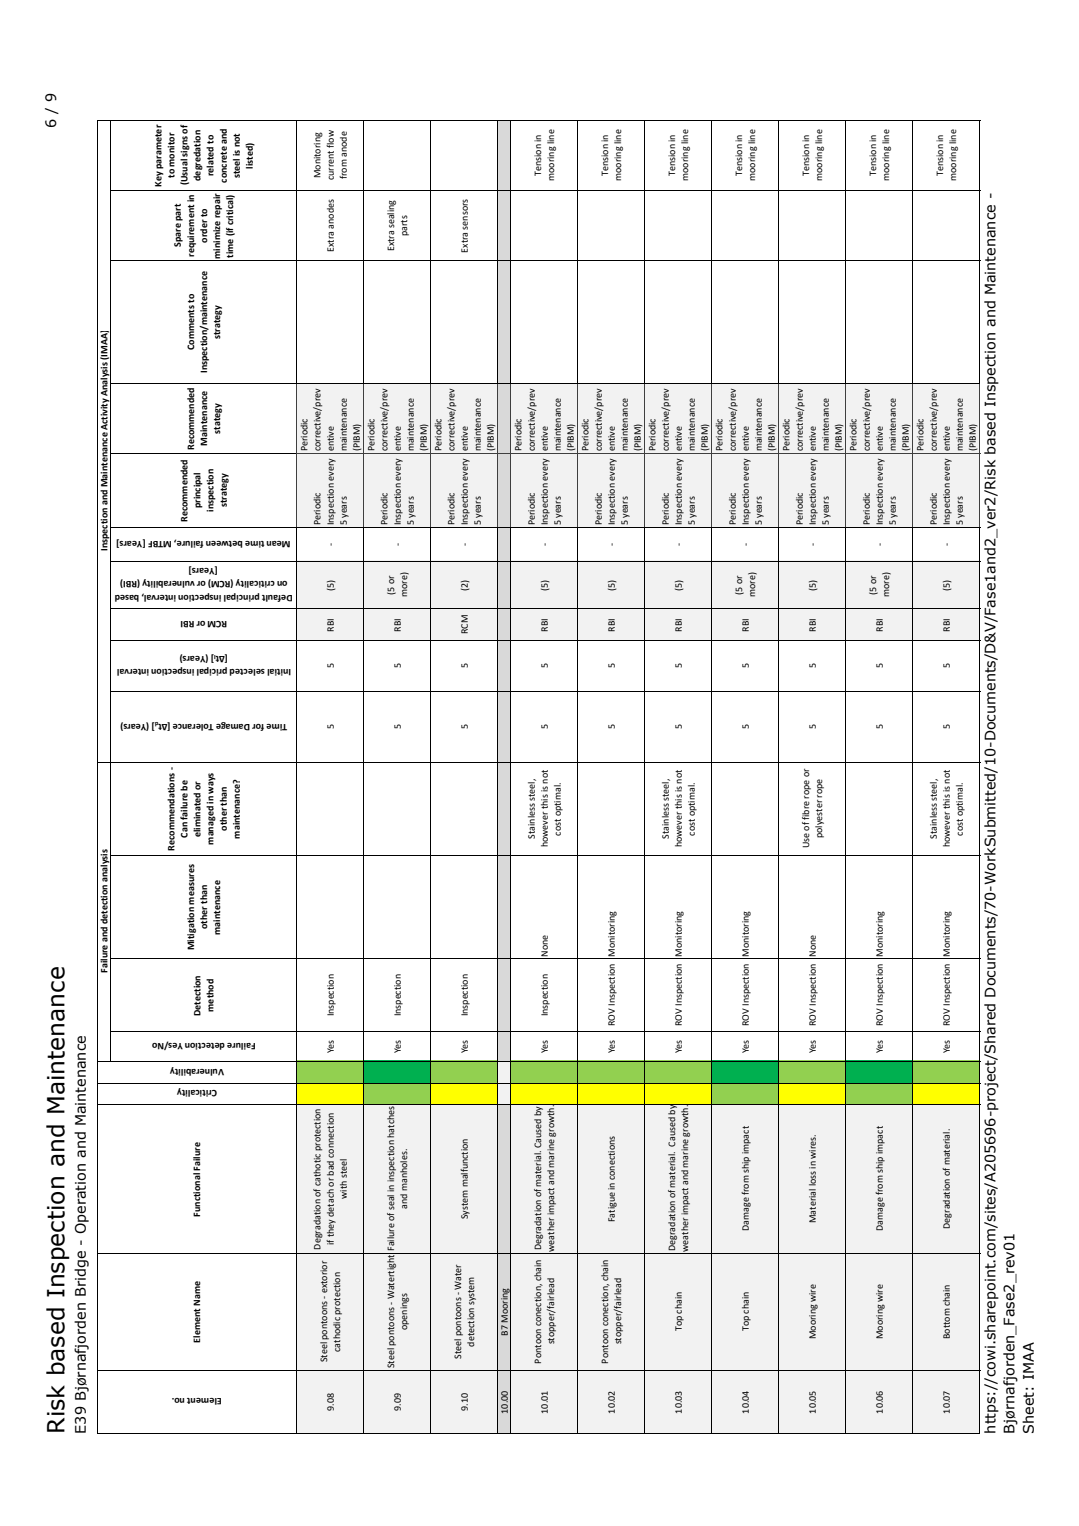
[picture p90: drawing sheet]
<svg xmlns="http://www.w3.org/2000/svg" width="210mm" height="297mm" viewBox="0 0 210 297" stroke-linecap="round" stroke-linejoin="round" font-family="sans-serif">
<defs><g id="words">
<text font-size="4.6" x="12.5" y="279.1" transform="rotate(-90 12.5 279.1)">Risk based Inspection and Maintenance</text>
<g font-size="2.8">
<text x="10.9" y="25" transform="rotate(-90 10.9 25)">6 / 9</text>
<text x="16.7" y="279.1" transform="rotate(-90 16.7 279.1)">E39 Bjørnafjorden Bridge - Operation and Maintenance</text>
<text x="193.7" y="279.1" transform="rotate(-90 193.7 279.1)">https://cowi.sharepoint.com/sites/A205696-project/Shared Documents/70-WorkSubmitted/10-Documents/D&amp;V/Fase1and2_ver2/Risk based Inspection and Maintenance -</text>
<text x="197.4" y="279.1" transform="rotate(-90 197.4 279.1)">Bjørnafjorden_Fase2_rev01</text>
<text x="201.2" y="279.1" transform="rotate(-90 201.2 279.1)">Sheet: IMAA</text>
</g>
<g font-size="1.9">
<text x="34" y="34.6" transform="rotate(-90 34 34.6)">to monitor</text>
<text x="39" y="35.2" transform="rotate(-90 39 35.2)">degredation</text>
<text x="41.6" y="34.3" transform="rotate(-90 41.6 34.3)">related to</text>
<text x="44.1" y="35.5" transform="rotate(-90 44.1 35.5)">concrete and</text>
<text x="46.7" y="34.7" transform="rotate(-90 46.7 34.7)">steel is not</text>
<text x="49.2" y="32.8" transform="rotate(-90 49.2 32.8)">listed)</text>
<text x="62.4" y="34.7" transform="rotate(-90 62.4 34.7)">Monitoring</text>
<text x="64.9" y="35.1" transform="rotate(-90 64.9 35.1)">current flow</text>
<text x="67.5" y="34.9" transform="rotate(-90 67.5 34.9)">from anode</text>
<text x="105.3" y="34.3" transform="rotate(-90 105.3 34.3)">Tension in</text>
<text x="107.9" y="35.2" transform="rotate(-90 107.9 35.2)">mooring line</text>
<text x="118.4" y="34.3" transform="rotate(-90 118.4 34.3)">Tension in</text>
<text x="120.9" y="35.2" transform="rotate(-90 120.9 35.2)">mooring line</text>
<text x="131.4" y="34.3" transform="rotate(-90 131.4 34.3)">Tension in</text>
<text x="133.9" y="35.2" transform="rotate(-90 133.9 35.2)">mooring line</text>
<text x="144.4" y="34.3" transform="rotate(-90 144.4 34.3)">Tension in</text>
<text x="147" y="35.2" transform="rotate(-90 147 35.2)">mooring line</text>
<text x="157.5" y="34.3" transform="rotate(-90 157.5 34.3)">Tension in</text>
<text x="160" y="35.2" transform="rotate(-90 160 35.2)">mooring line</text>
<text x="170.5" y="34.3" transform="rotate(-90 170.5 34.3)">Tension in</text>
<text x="173.1" y="35.2" transform="rotate(-90 173.1 35.2)">mooring line</text>
<text x="183.6" y="34.3" transform="rotate(-90 183.6 34.3)">Tension in</text>
<text x="186.1" y="35.2" transform="rotate(-90 186.1 35.2)">mooring line</text>
<text x="31.4" y="36.3" transform="rotate(-90 31.4 36.3)">Key parameter</text>
<text x="36.5" y="36.1" transform="rotate(-90 36.5 36.1)">(Usual signs of</text>
<text x="40.3" y="47.2" transform="rotate(-90 40.3 47.2)">order to</text>
<text x="79.2" y="46" transform="rotate(-90 79.2 46)">parts</text>
<text x="35.2" y="48.1" transform="rotate(-90 35.2 48.1)">Spare part</text>
<text x="37.8" y="50" transform="rotate(-90 37.8 50)">requirement in</text>
<text x="42.8" y="50.4" transform="rotate(-90 42.8 50.4)">minimize repair</text>
<text x="45.4" y="50.2" transform="rotate(-90 45.4 50.2)">time (if critical)</text>
<text x="64.9" y="49" transform="rotate(-90 64.9 49)">Extra anodes</text>
<text x="76.7" y="48.9" transform="rotate(-90 76.7 48.9)">Extra sealing</text>
<text x="91" y="49.2" transform="rotate(-90 91 49.2)">Extra sensors</text>
<text x="37.8" y="68.1" transform="rotate(-90 37.8 68.1)">Comments to</text>
<text x="42.8" y="66" transform="rotate(-90 42.8 66)">strategy</text>
<text x="40.3" y="72.6" transform="rotate(-90 40.3 72.6)">Inspection/maintenance</text>
<text x="37.8" y="87.6" transform="rotate(-90 37.8 87.6)">Recommended</text>
<text x="40.3" y="86.8" transform="rotate(-90 40.3 86.8)">Maintenance</text>
<text x="42.8" y="84.4" transform="rotate(-90 42.8 84.4)">stategy</text>
<text x="59.9" y="87.9" transform="rotate(-90 59.9 87.9)">Periodic</text>
<text x="62.4" y="87.9" transform="rotate(-90 62.4 87.9)">corrective/prev</text>
<text x="64.9" y="87.9" transform="rotate(-90 64.9 87.9)">entive</text>
<text x="67.5" y="87.9" transform="rotate(-90 67.5 87.9)">maintenance</text>
<text x="70" y="87.9" transform="rotate(-90 70 87.9)">(PIBM)</text>
<text x="72.9" y="87.9" transform="rotate(-90 72.9 87.9)">Periodic</text>
<text x="75.4" y="87.9" transform="rotate(-90 75.4 87.9)">corrective/prev</text>
<text x="78" y="87.9" transform="rotate(-90 78 87.9)">entive</text>
<text x="80.5" y="87.9" transform="rotate(-90 80.5 87.9)">maintenance</text>
<text x="83.1" y="87.9" transform="rotate(-90 83.1 87.9)">(PIBM)</text>
<text x="85.9" y="87.9" transform="rotate(-90 85.9 87.9)">Periodic</text>
<text x="88.5" y="87.9" transform="rotate(-90 88.5 87.9)">corrective/prev</text>
<text x="91" y="87.9" transform="rotate(-90 91 87.9)">entive</text>
<text x="93.6" y="87.9" transform="rotate(-90 93.6 87.9)">maintenance</text>
<text x="96.1" y="87.9" transform="rotate(-90 96.1 87.9)">(PIBM)</text>
<text x="101.5" y="87.9" transform="rotate(-90 101.5 87.9)">Periodic</text>
<text x="104.1" y="87.9" transform="rotate(-90 104.1 87.9)">corrective/prev</text>
<text x="106.6" y="87.9" transform="rotate(-90 106.6 87.9)">entive</text>
<text x="109.1" y="87.9" transform="rotate(-90 109.1 87.9)">maintenance</text>
<text x="111.7" y="87.9" transform="rotate(-90 111.7 87.9)">(PIBM)</text>
<text x="114.6" y="87.9" transform="rotate(-90 114.6 87.9)">Periodic</text>
<text x="117.1" y="87.9" transform="rotate(-90 117.1 87.9)">corrective/prev</text>
<text x="119.6" y="87.9" transform="rotate(-90 119.6 87.9)">entive</text>
<text x="122.2" y="87.9" transform="rotate(-90 122.2 87.9)">maintenance</text>
<text x="124.7" y="87.9" transform="rotate(-90 124.7 87.9)">(PIBM)</text>
<text x="127.6" y="87.9" transform="rotate(-90 127.6 87.9)">Periodic</text>
<text x="130.1" y="87.9" transform="rotate(-90 130.1 87.9)">corrective/prev</text>
<text x="132.7" y="87.9" transform="rotate(-90 132.7 87.9)">entive</text>
<text x="135.2" y="87.9" transform="rotate(-90 135.2 87.9)">maintenance</text>
<text x="137.8" y="87.9" transform="rotate(-90 137.8 87.9)">(PIBM)</text>
<text x="140.6" y="87.9" transform="rotate(-90 140.6 87.9)">Periodic</text>
<text x="143.2" y="87.9" transform="rotate(-90 143.2 87.9)">corrective/prev</text>
<text x="145.7" y="87.9" transform="rotate(-90 145.7 87.9)">entive</text>
<text x="148.3" y="87.9" transform="rotate(-90 148.3 87.9)">maintenance</text>
<text x="150.8" y="87.9" transform="rotate(-90 150.8 87.9)">(PIBM)</text>
<text x="153.7" y="87.9" transform="rotate(-90 153.7 87.9)">Periodic</text>
<text x="156.2" y="87.9" transform="rotate(-90 156.2 87.9)">corrective/prev</text>
<text x="158.8" y="87.9" transform="rotate(-90 158.8 87.9)">entive</text>
<text x="161.3" y="87.9" transform="rotate(-90 161.3 87.9)">maintenance</text>
<text x="163.8" y="87.9" transform="rotate(-90 163.8 87.9)">(PIBM)</text>
<text x="166.7" y="87.9" transform="rotate(-90 166.7 87.9)">Periodic</text>
<text x="169.2" y="87.9" transform="rotate(-90 169.2 87.9)">corrective/prev</text>
<text x="171.8" y="87.9" transform="rotate(-90 171.8 87.9)">entive</text>
<text x="174.3" y="87.9" transform="rotate(-90 174.3 87.9)">maintenance</text>
<text x="176.9" y="87.9" transform="rotate(-90 176.9 87.9)">(PIBM)</text>
<text x="179.7" y="87.9" transform="rotate(-90 179.7 87.9)">Periodic</text>
<text x="182.3" y="87.9" transform="rotate(-90 182.3 87.9)">corrective/prev</text>
<text x="184.8" y="87.9" transform="rotate(-90 184.8 87.9)">entive</text>
<text x="187.4" y="87.9" transform="rotate(-90 187.4 87.9)">maintenance</text>
<text x="189.9" y="87.9" transform="rotate(-90 189.9 87.9)">(PIBM)</text>
<text x="36.5" y="101.6" transform="rotate(-90 36.5 101.6)">Recommended</text>
<text x="39" y="99" transform="rotate(-90 39 99)">principal</text>
<text x="41.6" y="99.6" transform="rotate(-90 41.6 99.6)">inspection</text>
<text x="44.1" y="98.7" transform="rotate(-90 44.1 98.7)">strategy</text>
<text x="20.9" y="107.3" transform="rotate(-90 20.9 107.3)">Inspection and Maintenance Activity Analysis (IMAA)</text>
<text x="56.6" y="105.2" transform="rotate(-180 56.6 105.2)">Mean time between failure, MTBF [Years]</text>
<text x="62.4" y="102.3" transform="rotate(-90 62.4 102.3)">Periodic</text>
<text x="64.9" y="106.2" transform="rotate(-90 64.9 106.2)">-</text>
<text x="64.9" y="102.3" transform="rotate(-90 64.9 102.3)">Inspection every</text>
<text x="67.5" y="102.3" transform="rotate(-90 67.5 102.3)">5 years</text>
<text x="75.4" y="102.3" transform="rotate(-90 75.4 102.3)">Periodic</text>
<text x="78" y="106.2" transform="rotate(-90 78 106.2)">-</text>
<text x="78" y="102.3" transform="rotate(-90 78 102.3)">Inspection every</text>
<text x="80.5" y="102.3" transform="rotate(-90 80.5 102.3)">5 years</text>
<text x="88.5" y="102.3" transform="rotate(-90 88.5 102.3)">Periodic</text>
<text x="91" y="106.2" transform="rotate(-90 91 106.2)">-</text>
<text x="91" y="102.3" transform="rotate(-90 91 102.3)">Inspection every</text>
<text x="93.6" y="102.3" transform="rotate(-90 93.6 102.3)">5 years</text>
<text x="104.1" y="102.3" transform="rotate(-90 104.1 102.3)">Periodic</text>
<text x="106.6" y="106.2" transform="rotate(-90 106.6 106.2)">-</text>
<text x="106.6" y="102.3" transform="rotate(-90 106.6 102.3)">Inspection every</text>
<text x="109.1" y="102.3" transform="rotate(-90 109.1 102.3)">5 years</text>
<text x="117.1" y="102.3" transform="rotate(-90 117.1 102.3)">Periodic</text>
<text x="119.6" y="106.2" transform="rotate(-90 119.6 106.2)">-</text>
<text x="119.6" y="102.3" transform="rotate(-90 119.6 102.3)">Inspection every</text>
<text x="122.2" y="102.3" transform="rotate(-90 122.2 102.3)">5 years</text>
<text x="130.1" y="102.3" transform="rotate(-90 130.1 102.3)">Periodic</text>
<text x="132.7" y="106.2" transform="rotate(-90 132.7 106.2)">-</text>
<text x="132.7" y="102.3" transform="rotate(-90 132.7 102.3)">Inspection every</text>
<text x="135.2" y="102.3" transform="rotate(-90 135.2 102.3)">5 years</text>
<text x="143.2" y="102.3" transform="rotate(-90 143.2 102.3)">Periodic</text>
<text x="145.7" y="106.2" transform="rotate(-90 145.7 106.2)">-</text>
<text x="145.7" y="102.3" transform="rotate(-90 145.7 102.3)">Inspection every</text>
<text x="148.3" y="102.3" transform="rotate(-90 148.3 102.3)">5 years</text>
<text x="156.2" y="102.3" transform="rotate(-90 156.2 102.3)">Periodic</text>
<text x="158.8" y="106.2" transform="rotate(-90 158.8 106.2)">-</text>
<text x="158.8" y="102.3" transform="rotate(-90 158.8 102.3)">Inspection every</text>
<text x="161.3" y="102.3" transform="rotate(-90 161.3 102.3)">5 years</text>
<text x="169.2" y="102.3" transform="rotate(-90 169.2 102.3)">Periodic</text>
<text x="171.8" y="106.2" transform="rotate(-90 171.8 106.2)">-</text>
<text x="171.8" y="102.3" transform="rotate(-90 171.8 102.3)">Inspection every</text>
<text x="174.3" y="102.3" transform="rotate(-90 174.3 102.3)">5 years</text>
<text x="182.3" y="102.3" transform="rotate(-90 182.3 102.3)">Periodic</text>
<text x="184.8" y="106.2" transform="rotate(-90 184.8 106.2)">-</text>
<text x="184.8" y="102.3" transform="rotate(-90 184.8 102.3)">Inspection every</text>
<text x="187.4" y="102.3" transform="rotate(-90 187.4 102.3)">5 years</text>
<text x="42.4" y="110.6" transform="rotate(-180 42.4 110.6)">[Years]</text>
<text x="56" y="113.2" transform="rotate(-180 56 113.2)">on criticality (RCM) or vulnerability (RBI)</text>
<text x="57" y="115.7" transform="rotate(-180 57 115.7)">Default principal inspection interval, based</text>
<text x="64.9" y="115" transform="rotate(-90 64.9 115)">(5)</text>
<text x="76.7" y="115.7" transform="rotate(-90 76.7 115.7)">(5 or</text>
<text x="79.2" y="116.2" transform="rotate(-90 79.2 116.2)">more)</text>
<text x="91" y="115" transform="rotate(-90 91 115)">(2)</text>
<text x="106.6" y="115" transform="rotate(-90 106.6 115)">(5)</text>
<text x="119.6" y="115" transform="rotate(-90 119.6 115)">(5)</text>
<text x="132.7" y="115" transform="rotate(-90 132.7 115)">(5)</text>
<text x="144.4" y="115.7" transform="rotate(-90 144.4 115.7)">(5 or</text>
<text x="147" y="116.2" transform="rotate(-90 147 116.2)">more)</text>
<text x="158.8" y="115" transform="rotate(-90 158.8 115)">(5)</text>
<text x="170.5" y="115.7" transform="rotate(-90 170.5 115.7)">(5 or</text>
<text x="173.1" y="116.2" transform="rotate(-90 173.1 116.2)">more)</text>
<text x="184.8" y="115" transform="rotate(-90 184.8 115)">(5)</text>
<text x="44.2" y="120.9" transform="rotate(-180 44.2 120.9)">RCM or RBI</text>
<text x="64.9" y="122.9" transform="rotate(-90 64.9 122.9)">RBI</text>
<text x="78" y="122.9" transform="rotate(-90 78 122.9)">RBI</text>
<text x="91" y="123.4" transform="rotate(-90 91 123.4)">RCM</text>
<text x="106.6" y="122.9" transform="rotate(-90 106.6 122.9)">RBI</text>
<text x="119.6" y="122.9" transform="rotate(-90 119.6 122.9)">RBI</text>
<text x="132.7" y="122.9" transform="rotate(-90 132.7 122.9)">RBI</text>
<text x="145.7" y="122.9" transform="rotate(-90 145.7 122.9)">RBI</text>
<text x="158.8" y="122.9" transform="rotate(-90 158.8 122.9)">RBI</text>
<text x="171.8" y="122.9" transform="rotate(-90 171.8 122.9)">RBI</text>
<text x="184.8" y="122.9" transform="rotate(-90 184.8 122.9)">RBI</text>
<text x="44.4" y="127.8" transform="rotate(-180 44.4 127.8)">[∆t ] (Years)</text>
<text x="56.6" y="130.3" transform="rotate(-180 56.6 130.3)">Initial selected pricipal inspection interval</text>
<text x="64.9" y="130.1" transform="rotate(-90 64.9 130.1)">5</text>
<text x="78" y="130.1" transform="rotate(-90 78 130.1)">5</text>
<text x="91" y="130.1" transform="rotate(-90 91 130.1)">5</text>
<text x="106.6" y="130.1" transform="rotate(-90 106.6 130.1)">5</text>
<text x="119.6" y="130.1" transform="rotate(-90 119.6 130.1)">5</text>
<text x="132.7" y="130.1" transform="rotate(-90 132.7 130.1)">5</text>
<text x="145.7" y="130.1" transform="rotate(-90 145.7 130.1)">5</text>
<text x="158.8" y="130.1" transform="rotate(-90 158.8 130.1)">5</text>
<text x="171.8" y="130.1" transform="rotate(-90 171.8 130.1)">5</text>
<text x="184.8" y="130.1" transform="rotate(-90 184.8 130.1)">5</text>
<text x="55.9" y="140.9" transform="rotate(-180 55.9 140.9)">Time for Damage Tolerance [∆t ] (Years)</text>
<text x="64.9" y="142" transform="rotate(-90 64.9 142)">5</text>
<text x="78" y="142" transform="rotate(-90 78 142)">5</text>
<text x="91" y="142" transform="rotate(-90 91 142)">5</text>
<text x="106.6" y="142" transform="rotate(-90 106.6 142)">5</text>
<text x="119.6" y="142" transform="rotate(-90 119.6 142)">5</text>
<text x="132.7" y="142" transform="rotate(-90 132.7 142)">5</text>
<text x="145.7" y="142" transform="rotate(-90 145.7 142)">5</text>
<text x="158.8" y="142" transform="rotate(-90 158.8 142)">5</text>
<text x="171.8" y="142" transform="rotate(-90 171.8 142)">5</text>
<text x="184.8" y="142" transform="rotate(-90 184.8 142)">5</text>
<text x="44.1" y="161.7" transform="rotate(-90 44.1 161.7)">other than</text>
<text x="34" y="165.6" transform="rotate(-90 34 165.6)">Recommendations -</text>
<text x="36.5" y="163.1" transform="rotate(-90 36.5 163.1)">Can failure be</text>
<text x="39" y="163" transform="rotate(-90 39 163)">eliminated or</text>
<text x="41.6" y="164.4" transform="rotate(-90 41.6 164.4)">managed in ways</text>
<text x="46.7" y="163.2" transform="rotate(-90 46.7 163.2)">maintenance?</text>
<text x="104.1" y="163.2" transform="rotate(-90 104.1 163.2)">Stainless steel,</text>
<text x="106.6" y="164.9" transform="rotate(-90 106.6 164.9)">however this is not</text>
<text x="109.1" y="162.6" transform="rotate(-90 109.1 162.6)">cost optimal.</text>
<text x="130.1" y="163.2" transform="rotate(-90 130.1 163.2)">Stainless steel,</text>
<text x="132.7" y="164.9" transform="rotate(-90 132.7 164.9)">however this is not</text>
<text x="135.2" y="162.6" transform="rotate(-90 135.2 162.6)">cost optimal.</text>
<text x="157.5" y="165.1" transform="rotate(-90 157.5 165.1)">Use of fibre rope or</text>
<text x="160" y="163.1" transform="rotate(-90 160 163.1)">polyester rope</text>
<text x="182.3" y="163.2" transform="rotate(-90 182.3 163.2)">Stainless steel,</text>
<text x="184.8" y="164.9" transform="rotate(-90 184.8 164.9)">however this is not</text>
<text x="187.4" y="162.6" transform="rotate(-90 187.4 162.6)">cost optimal.</text>
<text x="37.8" y="185" transform="rotate(-90 37.8 185)">Mitigation measures</text>
<text x="40.3" y="180.8" transform="rotate(-90 40.3 180.8)">other than</text>
<text x="42.8" y="181.9" transform="rotate(-90 42.8 181.9)">maintenance</text>
<text x="20.9" y="189.4" transform="rotate(-90 20.9 189.4)">Failure and detection analysis</text>
<text x="106.6" y="186.3" transform="rotate(-90 106.6 186.3)">None</text>
<text x="39" y="197.8" transform="rotate(-90 39 197.8)">Detection</text>
<text x="41.6" y="196.9" transform="rotate(-90 41.6 196.9)">method</text>
<text x="64.9" y="197.9" transform="rotate(-90 64.9 197.9)">Inspection</text>
<text x="78" y="197.9" transform="rotate(-90 78 197.9)">Inspection</text>
<text x="91" y="197.9" transform="rotate(-90 91 197.9)">Inspection</text>
<text x="106.6" y="197.9" transform="rotate(-90 106.6 197.9)">Inspection</text>
<text x="49.8" y="203" transform="rotate(-180 49.8 203)">Failure detection Yes/No</text>
<text x="119.6" y="199.7" transform="rotate(-90 119.6 199.7)">ROV Inspection Monitoring</text>
<text x="132.7" y="199.7" transform="rotate(-90 132.7 199.7)">ROV Inspection Monitoring</text>
<text x="145.7" y="199.7" transform="rotate(-90 145.7 199.7)">ROV Inspection Monitoring</text>
<text x="158.8" y="199.7" transform="rotate(-90 158.8 199.7)">ROV Inspection None</text>
<text x="171.8" y="199.7" transform="rotate(-90 171.8 199.7)">ROV Inspection Monitoring</text>
<text x="184.8" y="199.7" transform="rotate(-90 184.8 199.7)">ROV Inspection Monitoring</text>
<text x="43.6" y="208" transform="rotate(-180 43.6 208)">Vulnerability</text>
<text x="64.9" y="205.1" transform="rotate(-90 64.9 205.1)">Yes</text>
<text x="78" y="205.1" transform="rotate(-90 78 205.1)">Yes</text>
<text x="91" y="205.1" transform="rotate(-90 91 205.1)">Yes</text>
<text x="106.6" y="205.1" transform="rotate(-90 106.6 205.1)">Yes</text>
<text x="119.6" y="205.1" transform="rotate(-90 119.6 205.1)">Yes</text>
<text x="132.7" y="205.1" transform="rotate(-90 132.7 205.1)">Yes</text>
<text x="145.7" y="205.1" transform="rotate(-90 145.7 205.1)">Yes</text>
<text x="158.8" y="205.1" transform="rotate(-90 158.8 205.1)">Yes</text>
<text x="171.8" y="205.1" transform="rotate(-90 171.8 205.1)">Yes</text>
<text x="184.8" y="205.1" transform="rotate(-90 184.8 205.1)">Yes</text>
<text x="42.2" y="212.2" transform="rotate(-180 42.2 212.2)">Criticality</text>
<text x="67.5" y="233.3" transform="rotate(-90 67.5 233.3)">with steel</text>
<text x="38.9" y="236.8" transform="rotate(-90 38.9 236.8)">Functional Failure</text>
<text x="79.2" y="235.3" transform="rotate(-90 79.2 235.3)">and manholes.</text>
<text x="91" y="237.3" transform="rotate(-90 91 237.3)">System malfunction</text>
<text x="119.6" y="237.9" transform="rotate(-90 119.6 237.9)">Fatigue in conections</text>
<text x="145.7" y="239.6" transform="rotate(-90 145.7 239.6)">Damage from ship impact</text>
<text x="158.8" y="238.1" transform="rotate(-90 158.8 238.1)">Material loss in wires.</text>
<text x="171.8" y="239.6" transform="rotate(-90 171.8 239.6)">Damage from ship impact</text>
<text x="184.8" y="239.2" transform="rotate(-90 184.8 239.2)">Degradation of material.</text>
<text x="62.4" y="243.2" transform="rotate(-90 62.4 243.2)">Degradation of cathotic protection</text>
<text x="64.9" y="242.3" transform="rotate(-90 64.9 242.3)">if they detach or bad connection</text>
<text x="76.7" y="243.5" transform="rotate(-90 76.7 243.5)">Failure of seal in inspection hatches</text>
<text x="105.3" y="243.3" transform="rotate(-90 105.3 243.3)">Degradation of material. Caused by</text>
<text x="107.9" y="243.7" transform="rotate(-90 107.9 243.7)">weather impact and marine growth.</text>
<text x="131.4" y="243.5" transform="rotate(-90 131.4 243.5)">Degradation of material. Caused by</text>
<text x="133.9" y="243.7" transform="rotate(-90 133.9 243.7)">weather impact and marine growth.</text>
<text x="38.9" y="261.4" transform="rotate(-90 38.9 261.4)">Element Name</text>
<text x="66.2" y="263.1" transform="rotate(-90 66.2 263.1)">cathodic protection</text>
<text x="79.2" y="258.9" transform="rotate(-90 79.2 258.9)">openings</text>
<text x="92.3" y="262.1" transform="rotate(-90 92.3 262.1)">detection system</text>
<text x="98.8" y="260" transform="rotate(-90 98.8 260)">B7 Mooring</text>
<text x="107.9" y="261.7" transform="rotate(-90 107.9 261.7)">stopper/fairlead</text>
<text x="120.9" y="261.7" transform="rotate(-90 120.9 261.7)">stopper/fairlead</text>
<text x="132.7" y="259.2" transform="rotate(-90 132.7 259.2)">Top chain</text>
<text x="145.7" y="259.2" transform="rotate(-90 145.7 259.2)">Top chain</text>
<text x="158.8" y="260.7" transform="rotate(-90 158.8 260.7)">Mooring wire</text>
<text x="171.8" y="260.7" transform="rotate(-90 171.8 260.7)">Mooring wire</text>
<text x="184.8" y="260.7" transform="rotate(-90 184.8 260.7)">Bottom chain</text>
<text x="63.7" y="265.2" transform="rotate(-90 63.7 265.2)">Steel pontoons - extorior</text>
<text x="76.7" y="266.4" transform="rotate(-90 76.7 266.4)">Steel pontoons - Watertight</text>
<text x="89.7" y="264.5" transform="rotate(-90 89.7 264.5)">Steel pontoons - Water</text>
<text x="105.3" y="265.4" transform="rotate(-90 105.3 265.4)">Pontoon conection, chain</text>
<text x="118.4" y="265.4" transform="rotate(-90 118.4 265.4)">Pontoon conection, chain</text>
<text x="43.2" y="272.2" transform="rotate(-180 43.2 272.2)">Element no.</text>
<text x="64.9" y="274.6" transform="rotate(-90 64.9 274.6)">9.08</text>
<text x="78" y="274.6" transform="rotate(-90 78 274.6)">9.09</text>
<text x="91" y="274.6" transform="rotate(-90 91 274.6)">9.10</text>
<text x="98.8" y="275.2" transform="rotate(-90 98.8 275.2)">10.00</text>
<text x="106.6" y="275.2" transform="rotate(-90 106.6 275.2)">10.01</text>
<text x="119.6" y="275.2" transform="rotate(-90 119.6 275.2)">10.02</text>
<text x="132.7" y="275.2" transform="rotate(-90 132.7 275.2)">10.03</text>
<text x="145.7" y="275.2" transform="rotate(-90 145.7 275.2)">10.04</text>
<text x="158.8" y="275.2" transform="rotate(-90 158.8 275.2)">10.05</text>
<text x="171.8" y="275.2" transform="rotate(-90 171.8 275.2)">10.06</text>
<text x="184.8" y="275.2" transform="rotate(-90 184.8 275.2)">10.07</text>
</g>
<g font-size="1.3">
<text x="42" y="127.4" transform="rotate(-180 42 127.4)">I</text>
<text x="30.8" y="140.5" transform="rotate(-180 30.8 140.5)">d</text>
</g>
</g></defs>
<g fill="none" stroke="#000" stroke-width=".19">
<path d="M19 23.4v255.6M19.1 23.5h38.7M21.6 23.4v183.1M21.7 37.1h36.1M57.7 23.4v255.6M21.7 50.8h36.1M21.7 74.7h36.1M21.7 88.2h36.1M21.7 118.5h36.1M21.7 109.2h36.1M21.7 102.6h36.1M21.7 134.6h36.1"/>
<path d="M21.7 124.6h36.1M19.1 148.3h38.7M21.7 166.6h36.1M21.7 186.6h36.1M19.1 215h38.7M19.1 210.8h38.7M19.1 206.6h38.7M21.7 200.8h36.1M19.1 244h38.7M19 279.1h38.8M19.1 266.7h38.7"/>
</g>
<path d="M57.8 215h13.1v64h-13.1z" fill="#f2f2f2"/>
<path d="M57.8 210.7h13.1v4.3h-13.1z" fill="#ff0"/>
<path d="M57.8 206.5h13.1v4.3h-13.1z" fill="#92d050"/>
<g fill="#f2f2f2">
<path d="M57.8 109.1h13.1v15.5h-13.1z"/>
<path d="M57.8 74.6h13.1v28h-13.1z"/>
<path d="M70.8 215h13.1v64h-13.1z"/>
</g>
<path d="M70.8 210.7h13.1v4.3h-13.1z" fill="#92d050"/>
<path d="M70.8 206.5h13.1v4.3h-13.1z" fill="#00b050"/>
<g fill="#f2f2f2">
<path d="M70.8 109.1h13.1v15.5h-13.1z"/>
<path d="M70.8 74.6h13.1v28h-13.1z"/>
<path d="M83.8 215h13.1v64h-13.1z"/>
</g>
<path d="M83.8 210.7h13.1v4.3h-13.1z" fill="#ff0"/>
<path d="M83.8 206.5h13.1v4.3h-13.1z" fill="#92d050"/>
<g fill="#f2f2f2">
<path d="M83.8 109.1h13.1v15.5h-13.1z"/>
<path d="M83.8 74.6h13.1v28h-13.1z"/>
</g>
<path d="M96.9 215h2.6v64h-2.6z" fill="#d9d9d9"/>
<path d="M96.9 206.5h2.6v8.5h-2.6z" fill="#f2f2f2"/>
<path d="M96.9 23.4h2.6v183.2h-2.6z" fill="#d9d9d9"/>
<path d="M99.4 215h39.2v64h-39.2z" fill="#f2f2f2"/>
<path d="M99.4 210.7h39.2v4.3h-39.2z" fill="#ff0"/>
<path d="M99.4 206.5h39.2v4.3h-39.2z" fill="#92d050"/>
<g fill="#f2f2f2">
<path d="M99.4 109.1h39.2v15.5h-39.2z"/>
<path d="M99.4 74.6h39.2v28h-39.2z"/>
<path d="M138.5 215h13.1v64h-13.1z"/>
</g>
<path d="M138.5 210.7h13.1v4.3h-13.1z" fill="#92d050"/>
<path d="M138.5 206.5h13.1v4.3h-13.1z" fill="#00b050"/>
<g fill="#f2f2f2">
<path d="M138.5 109.1h13.1v15.5h-13.1z"/>
<path d="M138.5 74.6h13.1v28h-13.1z"/>
<path d="M151.6 215h13.1v64h-13.1z"/>
</g>
<path d="M151.6 210.7h13.1v4.3h-13.1z" fill="#ff0"/>
<path d="M151.6 206.5h13.1v4.3h-13.1z" fill="#92d050"/>
<g fill="#f2f2f2">
<path d="M151.6 109.1h13.1v15.5h-13.1z"/>
<path d="M151.6 74.6h13.1v28h-13.1z"/>
<path d="M164.6 215h13.1v64h-13.1z"/>
</g>
<path d="M164.6 210.7h13.1v4.3h-13.1z" fill="#92d050"/>
<path d="M164.6 206.5h13.1v4.3h-13.1z" fill="#00b050"/>
<g fill="#f2f2f2">
<path d="M164.6 109.1h13.1v15.5h-13.1z"/>
<path d="M164.6 74.6h13.1v28h-13.1z"/>
<path d="M177.6 215h13.2v64h-13.2z"/>
</g>
<path d="M177.6 210.7h13.2v4.3h-13.2z" fill="#ff0"/>
<path d="M177.6 206.5h13.2v4.3h-13.2z" fill="#92d050"/>
<g fill="#f2f2f2">
<path d="M177.6 109.1h13.2v15.5h-13.2z"/>
<path d="M177.6 74.6h13.2v28h-13.2z"/>
</g>
<g fill="none" stroke="#000" stroke-width=".19">
<path d="M57.7 23.4v51.2M57.8 37.1h133M57.8 23.5h133M70.8 23.4v51.2M83.8 23.4v51.2M96.9 23.4v51.2M99.4 23.4v51.2M112.4 23.4v51.2M125.5 23.4v51.2M138.5 23.4v51.2M151.6 23.4v51.2M164.6 23.4v51.2"/>
<path d="M177.6 23.4v51.2M190.7 23.4v51.2M57.8 50.8h133M57.7 74.7h133.1M57.7 102.5v176.5M57.8 118.5h133M57.8 109.2h133M57.8 102.6h133M70.8 102.5v176.5M83.8 102.5v176.5M96.9 102.5v176.5M99.4 102.5v176.5"/>
<path d="M112.4 102.5v176.5M125.5 102.5v176.5M138.5 102.5v176.5M151.6 102.5v176.5M164.6 102.5v176.5M177.6 102.5v176.5M190.7 102.5v176.5M57.8 134.6h133M57.8 124.6h133M57.8 148.3h133M57.8 166.6h133M57.8 186.6h133"/>
<path d="M57.8 215h133M57.8 210.8h133M57.8 206.6h133M57.8 200.8h133M57.8 244h133M57.7 279.1h133.1M57.8 266.7h133"/>
</g>
<g fill="none" stroke="#3f3f3f" stroke-width=".19">
<path d="M57.7 74.7v27.8M70.8 74.7v27.8M83.8 74.7v27.8M96.9 74.7v27.8M99.4 74.7v27.8M112.4 74.7v27.8M125.5 74.7v27.8M138.5 74.7v27.8M151.6 74.7v27.8M164.6 74.7v27.8M177.6 74.7v27.8M190.7 74.7v27.8"/>
<path d="M57.8 88.2h133"/>
</g>
<use href="#words"/>
</svg>
